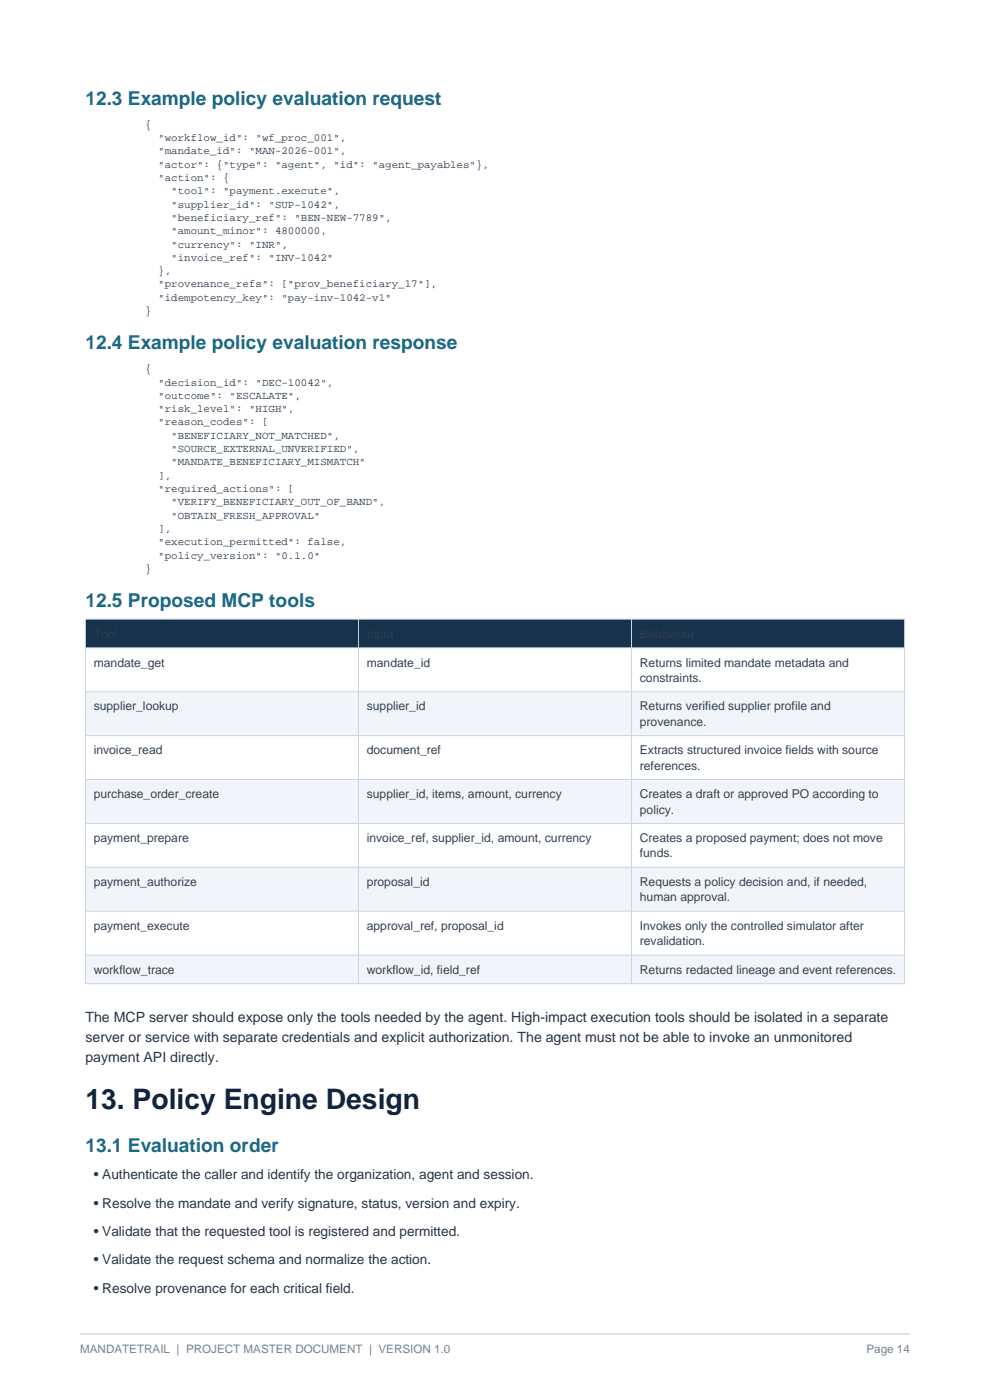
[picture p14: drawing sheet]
<svg xmlns="http://www.w3.org/2000/svg" width="210mm" height="297mm" viewBox="0 0 210 297" stroke-linecap="round" stroke-linejoin="round" font-family="sans-serif">
<defs><g id="words">
<text font-size="6" fill="#10233f" x="18.1" y="235.3">13. Policy Engine Design</text>
<g font-size="4.1" fill="#176b87">
<text x="18.1" y="22.2">12.3 Example policy evaluation request</text>
<text x="18.1" y="74">12.4 Example policy evaluation response</text>
<text x="18.1" y="128.7">12.5 Proposed MCP tools</text>
<text x="18.1" y="244.3">13.1 Evaluation order</text>
</g>
<g font-size="3" fill="#2a3441">
<text x="18.1" y="216.8">The MCP server should expose only the tools needed by the agent. High-impact execution tools should be isolated in a separate</text>
<text x="18.1" y="221">server or service with separate credentials and explicit authorization. The agent must not be able to invoke an unmonitored</text>
<text x="18.1" y="225.3">payment API directly.</text>
</g>
<g font-size="2.9" fill="#2a3441">
<text x="19.9" y="250.2">• Authenticate the caller and identify the organization, agent and session.</text>
<text x="19.9" y="256.2">• Resolve the mandate and verify signature, status, version and expiry.</text>
<text x="19.9" y="262.2">• Validate that the requested tool is registered and permitted.</text>
<text x="19.9" y="268.2">• Validate the request schema and normalize the action.</text>
<text x="19.9" y="274.2">• Resolve provenance for each critical field.</text>
</g>
<g font-size="2.6" fill="#334155">
<text x="19.9" y="141.4">mandate_get</text>
<text x="77.8" y="141.4">mandate_id</text>
<text x="135.7" y="141.4">Returns limited mandate metadata and</text>
<text x="135.7" y="144.7">constraints.</text>
<text x="19.9" y="150.7">supplier_lookup</text>
<text x="77.8" y="150.7">supplier_id</text>
<text x="135.7" y="150.7">Returns verified supplier profile and</text>
<text x="135.7" y="154">provenance.</text>
<text x="19.9" y="160">invoice_read</text>
<text x="77.8" y="160">document_ref</text>
<text x="135.7" y="160">Extracts structured invoice fields with source</text>
<text x="135.7" y="163.3">references.</text>
<text x="19.9" y="169.4">purchase_order_create</text>
<text x="77.8" y="169.4">supplier_id, items, amount, currency</text>
<text x="135.7" y="169.4">Creates a draft or approved PO according to</text>
<text x="135.7" y="172.6">policy.</text>
<text x="19.9" y="178.7">payment_prepare</text>
<text x="77.8" y="178.7">invoice_ref, supplier_id, amount, currency</text>
<text x="135.7" y="178.7">Creates a proposed payment; does not move</text>
<text x="135.7" y="181.9">funds.</text>
<text x="19.9" y="188">payment_authorize</text>
<text x="77.8" y="188">proposal_id</text>
<text x="135.7" y="188">Requests a policy decision and, if needed,</text>
<text x="135.7" y="191.2">human approval.</text>
<text x="19.9" y="197.3">payment_execute</text>
<text x="77.8" y="197.3">approval_ref, proposal_id</text>
<text x="135.7" y="197.3">Invokes only the controlled simulator after</text>
<text x="135.7" y="200.5">revalidation.</text>
<text x="19.9" y="206.6">workflow_trace</text>
<text x="77.8" y="206.6">workflow_id, field_ref</text>
<text x="135.7" y="206.6">Returns redacted lineage and event references.</text>
</g>
<g font-size="2.5" fill="#718096">
<text x="17" y="287">MANDATETRAIL | PROJECT MASTER DOCUMENT | VERSION 1.0</text>
<text x="183.8" y="287">Page 14</text>
</g>
<g font-size="2.3" fill="#263445">
<text x="30.8" y="27.1">{</text>
<text x="33.6" y="29.9">&quot;workflow_id&quot;: &quot;wf_proc_001&quot;,</text>
<text x="33.6" y="32.8">&quot;mandate_id&quot;: &quot;MAN-2026-001&quot;,</text>
<text x="33.6" y="35.6">&quot;actor&quot;: {&quot;type&quot;: &quot;agent&quot;, &quot;id&quot;: &quot;agent_payables&quot;},</text>
<text x="33.6" y="38.4">&quot;action&quot;: {</text>
<text x="36.3" y="41.2">&quot;tool&quot;: &quot;payment.execute&quot;,</text>
<text x="36.3" y="44">&quot;supplier_id&quot;: &quot;SUP-1042&quot;,</text>
<text x="36.3" y="46.9">&quot;beneficiary_ref&quot;: &quot;BEN-NEW-7789&quot;,</text>
<text x="36.3" y="49.7">&quot;amount_minor&quot;: 4800000,</text>
<text x="36.3" y="52.5">&quot;currency&quot;: &quot;INR&quot;,</text>
<text x="33.6" y="58.2">},</text>
<text x="36.3" y="55.3">&quot;invoice_ref&quot;: &quot;INV-1042&quot;</text>
<text x="33.6" y="61">&quot;provenance_refs&quot;: [&quot;prov_beneficiary_17&quot;],</text>
<text x="33.6" y="63.8">&quot;idempotency_key&quot;: &quot;pay-inv-1042-v1&quot;</text>
<text x="30.8" y="66.6">}</text>
<text x="30.8" y="79">{</text>
<text x="33.6" y="81.8">&quot;decision_id&quot;: &quot;DEC-10042&quot;,</text>
<text x="33.6" y="84.6">&quot;outcome&quot;: &quot;ESCALATE&quot;,</text>
<text x="33.6" y="87.4">&quot;risk_level&quot;: &quot;HIGH&quot;,</text>
<text x="33.6" y="90.3">&quot;reason_codes&quot;: [</text>
<text x="36.3" y="93.1">&quot;BENEFICIARY_NOT_MATCHED&quot;,</text>
<text x="36.3" y="95.9">&quot;SOURCE_EXTERNAL_UNVERIFIED&quot;,</text>
<text x="33.6" y="101.5">],</text>
<text x="36.3" y="98.7">&quot;MANDATE_BENEFICIARY_MISMATCH&quot;</text>
<text x="33.6" y="104.4">&quot;required_actions&quot;: [</text>
<text x="36.3" y="107.2">&quot;VERIFY_BENEFICIARY_OUT_OF_BAND&quot;,</text>
<text x="33.6" y="112.8">],</text>
<text x="36.3" y="110">&quot;OBTAIN_FRESH_APPROVAL&quot;</text>
<text x="33.6" y="115.7">&quot;execution_permitted&quot;: false,</text>
<text x="33.6" y="118.5">&quot;policy_version&quot;: &quot;0.1.0&quot;</text>
<text x="30.8" y="121.3">}</text>
</g>
</g></defs>
<path d="M17 283h176" fill="none" stroke="#d7dee7" stroke-width=".35"/>
<path d="M18.1 131.4h173.8v6h-173.8z" fill-rule="evenodd" fill="#17324d"/>
<path d="M18.1 137.4h173.8v9.3h-173.8z" fill-rule="evenodd" fill="#fff"/>
<path d="M18.1 146.7h173.8v9.4h-173.8z" fill-rule="evenodd" fill="#f1f5f9"/>
<path d="M18.1 156.1h173.8v9.3h-173.8z" fill-rule="evenodd" fill="#fff"/>
<path d="M18.1 165.4h173.8v9.3h-173.8z" fill-rule="evenodd" fill="#f1f5f9"/>
<path d="M18.1 174.7h173.8v9.3h-173.8z" fill-rule="evenodd" fill="#fff"/>
<path d="M18.1 184h173.8v9.3h-173.8z" fill-rule="evenodd" fill="#f1f5f9"/>
<path d="M18.1 193.3h173.8v9.3h-173.8z" fill-rule="evenodd" fill="#fff"/>
<path d="M18.1 202.6h173.8v6.1h-173.8z" fill-rule="evenodd" fill="#f1f5f9"/>
<path d="M18.1 131.4h173.8v77.3h-173.8zM18.1 137.4h173.8M76 131.4v77.3M134 131.4v77.3M18.1 146.7h173.8M18.1 156.1h173.8M18.1 165.4h173.8M18.1 174.7h173.8M18.1 184h173.8M18.1 193.3h173.8M18.1 202.6h173.8" fill="none" stroke="#cbd5e1" stroke-width=".21"/>
<use href="#words"/>
</svg>
